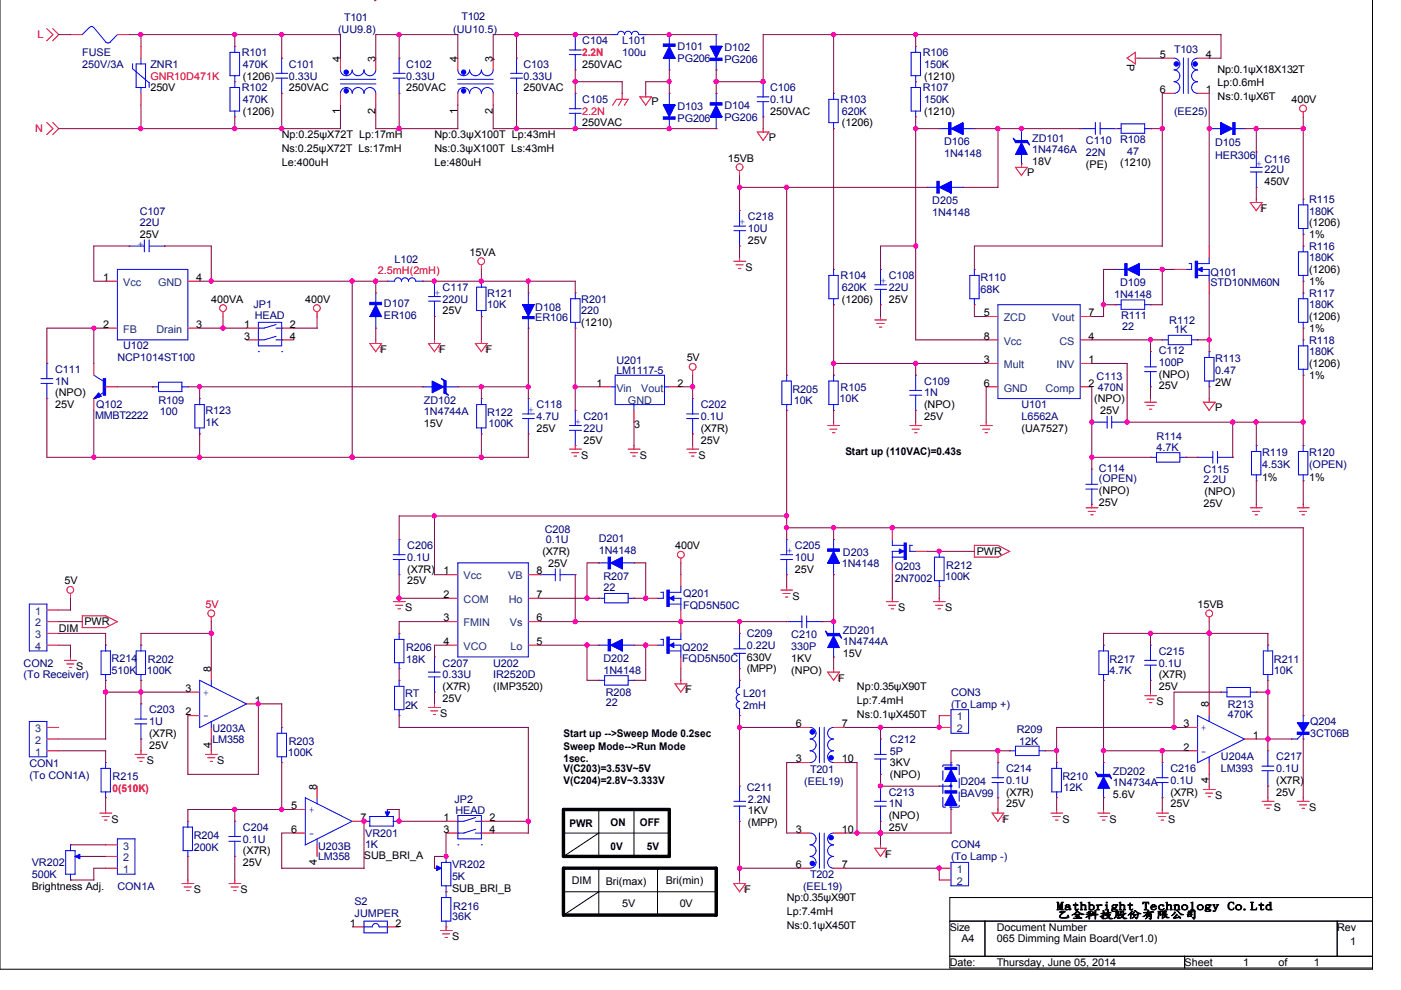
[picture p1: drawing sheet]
<svg xmlns="http://www.w3.org/2000/svg" width="297mm" height="210mm" viewBox="0 0 297 210" stroke-linecap="round" stroke-linejoin="round" font-family="sans-serif">
<defs><g id="words">
<g font-size="2.2" fill="#000080">
<text x="72.9" y="4.4">T101</text>
<text x="97.8" y="4.2">T102</text>
<text x="17.4" y="11.9">FUSE</text>
<text x="51.3" y="11.9">R101</text>
<text x="71.7" y="6.9">(UU9.8)</text>
<text x="96.1" y="6.9">(UU10.5)</text>
<text x="123.4" y="9.4">C104</text>
<text x="131.9" y="9.4">L101</text>
<text x="131.9" y="11.9">100u</text>
<text x="143.6" y="10.6">D101</text>
<text x="153.6" y="10.9">D102</text>
<text x="195.7" y="11.9">R106</text>
<text x="248.9" y="11.1">T103</text>
<text x="17.4" y="14.4">250V/3A</text>
<text x="31.9" y="14.4">ZNR1</text>
<text x="51.5" y="14.4">470K</text>
<text x="61.2" y="14.4">C101</text>
<text x="61.2" y="16.9">0.33U</text>
<text x="86.1" y="14.4">C102</text>
<text x="86.1" y="16.9">0.33U</text>
<text x="111" y="14.4">C103</text>
<text x="111" y="16.9">0.33U</text>
<text x="143.6" y="13.1">PG206</text>
<text x="153.6" y="13.3">PG206</text>
<text x="195.9" y="14.4">150K</text>
<text x="51.3" y="19.4">R102</text>
<text x="51.5" y="21.8">470K</text>
<text x="123.4" y="21.8">C105</text>
<text x="143.6" y="23.3">D103</text>
<text x="153.6" y="23.1">D104</text>
<text x="163.3" y="19.4">C106</text>
<text x="163.3" y="21.8">0.1U</text>
<text x="178.2" y="21.8">R103</text>
<text x="195.7" y="19.4">R107</text>
<text x="195.9" y="21.8">150K</text>
<text x="143.6" y="25.8">PG206</text>
<text x="153.6" y="25.6">PG206</text>
<text x="178.5" y="24.3">620K</text>
<text x="248.9" y="24.3">(EE25)</text>
<text x="200.2" y="30.8">D106</text>
<text x="200.2" y="33.3">1N4148</text>
<text x="218.8" y="30">ZD101</text>
<text x="218.8" y="32.5">1N4746A</text>
<text x="230.3" y="30.5">C110</text>
<text x="230.3" y="33">22N</text>
<text x="237.5" y="30.3">R108</text>
<text x="239" y="32.8">47</text>
<text x="257.6" y="31">D105</text>
<text x="257.6" y="33.8">HER306</text>
<text x="268.1" y="34.5">C116</text>
<text x="268.1" y="36.8">22U</text>
<text x="29.6" y="45.5">C107</text>
<text x="29.6" y="48">22U</text>
<text x="158.6" y="46.7">C218</text>
<text x="197.7" y="43.2">D205</text>
<text x="197.7" y="45.7">1N4148</text>
<text x="277.5" y="43">R115</text>
<text x="277.5" y="45.5">180K</text>
<text x="158.6" y="49.2">10U</text>
<text x="277.5" y="52.9">R116</text>
<text x="83.7" y="55.7">L102</text>
<text x="178.2" y="59.2">R104</text>
<text x="188.4" y="59.2">C108</text>
<text x="207.9" y="59.7">R110</text>
<text x="256.6" y="58.4">Q101</text>
<text x="277.5" y="55.4">180K</text>
<text x="53.8" y="65.4">JP1</text>
<text x="81.4" y="65.2">D107</text>
<text x="93.9" y="61.7">C117</text>
<text x="93.9" y="64.1">220U</text>
<text x="103.3" y="62.9">R121</text>
<text x="103.3" y="65.4">10K</text>
<text x="113.5" y="65.9">D108</text>
<text x="123.2" y="64.1">R201</text>
<text x="178.5" y="61.7">620K</text>
<text x="188.4" y="61.7">22U</text>
<text x="207.9" y="62.2">68K</text>
<text x="236.2" y="63.1">1N4148</text>
<text x="237.5" y="60.7">D109</text>
<text x="256.6" y="60.7">STD10NM60N</text>
<text x="277.5" y="62.9">R117</text>
<text x="277.5" y="65.4">180K</text>
<text x="54" y="67.6">HEAD</text>
<text x="81.4" y="67.6">ER106</text>
<text x="113.5" y="68.1">ER106</text>
<text x="123.2" y="66.6">220</text>
<text x="237.7" y="67.6">R111</text>
<text x="238" y="69.9">22</text>
<text x="247.9" y="68.6">R112</text>
<text x="248.9" y="70.6">1K</text>
<text x="24.9" y="76.6">NCP1014ST100</text>
<text x="26.1" y="74.1">U102</text>
<text x="130.7" y="77.1">U201</text>
<text x="245.7" y="75.1">C112</text>
<text x="245.7" y="77.6">100P</text>
<text x="257.6" y="76.8">R113</text>
<text x="277.5" y="72.9">R118</text>
<text x="277.5" y="75.4">180K</text>
<text x="11.7" y="79.1">C111</text>
<text x="11.7" y="81.6">1N</text>
<text x="130.7" y="79.3">LM1117-5</text>
<text x="168" y="83.3">R205</text>
<text x="178.2" y="82.8">R105</text>
<text x="195.9" y="81.6">C109</text>
<text x="232.5" y="80.6">C113</text>
<text x="232.7" y="82.8">470N</text>
<text x="257.6" y="79.3">0.47</text>
<text x="20.2" y="88.8">MMBT2222</text>
<text x="20.4" y="86.5">Q102</text>
<text x="33.6" y="85.6">R109</text>
<text x="33.9" y="88">100</text>
<text x="43.6" y="87.8">R123</text>
<text x="89.9" y="85.6">ZD102</text>
<text x="89.9" y="88">1N4744A</text>
<text x="103.3" y="88.3">R122</text>
<text x="113.7" y="86.5">C118</text>
<text x="113.7" y="89">4.7U</text>
<text x="123.7" y="89">C201</text>
<text x="148.6" y="86.5">C202</text>
<text x="148.6" y="89">0.1U</text>
<text x="168.3" y="85.6">10K</text>
<text x="178" y="85.3">10K</text>
<text x="195.9" y="84">1N</text>
<text x="216.6" y="86.5">U101</text>
<text x="216.6" y="89">L6562A</text>
<text x="43.6" y="90.3">1K</text>
<text x="103.5" y="90.5">100K</text>
<text x="123.7" y="91.5">22U</text>
<text x="245.2" y="93.3">R114</text>
<text x="245.2" y="95.5">4.7K</text>
<text x="233" y="100">C114</text>
<text x="255.1" y="100.3">C115</text>
<text x="267.6" y="96.7">R119</text>
<text x="267.6" y="99.2">4.53K</text>
<text x="277.5" y="96.7">R120</text>
<text x="277.5" y="99.2">(OPEN)</text>
<text x="233" y="102.2">(OPEN)</text>
<text x="255.1" y="102.5">2.2U</text>
<text x="115.5" y="112.9">C208</text>
<text x="86.4" y="116.4">C206</text>
<text x="86.4" y="118.9">0.1U</text>
<text x="115.7" y="115.2">0.1U</text>
<text x="127" y="114.9">D201</text>
<text x="127" y="117.4">1N4148</text>
<text x="168.5" y="116.4">C205</text>
<text x="168.5" y="118.9">10U</text>
<text x="178.7" y="117.9">D203</text>
<text x="127.9" y="122.9">R207</text>
<text x="127.9" y="125.4">22</text>
<text x="178.5" y="120.2">1N4148</text>
<text x="189.7" y="120.9">Q203</text>
<text x="189.7" y="123.4">2N7002</text>
<text x="200.4" y="122.9">100K</text>
<text x="200.6" y="120.7">R212</text>
<text x="144.9" y="126.6">Q201</text>
<text x="144.9" y="129.1">FQD5N50C</text>
<text x="158.3" y="135.1">C209</text>
<text x="158.3" y="137.6">0.22U</text>
<text x="167.8" y="135.4">C210</text>
<text x="167.8" y="137.8">330P</text>
<text x="178.7" y="134.3">ZD201</text>
<text x="178.7" y="136.8">1N4744A</text>
<text x="5" y="141.3">CON2</text>
<text x="5" y="143.8">(To Receiver)</text>
<text x="23.7" y="140.3">R214</text>
<text x="23.7" y="142.8">510K</text>
<text x="31.1" y="142.8">100K</text>
<text x="31.4" y="140.6">R202</text>
<text x="86.1" y="138.1">R206</text>
<text x="86.1" y="140.6">18K</text>
<text x="93.9" y="141.3">C207</text>
<text x="93.9" y="143.8">0.33U</text>
<text x="104.6" y="141.3">U202</text>
<text x="104.6" y="143.8">IR2520D</text>
<text x="127.9" y="140.3">D202</text>
<text x="127.9" y="142.8">1N4148</text>
<text x="144.6" y="138.1">Q202</text>
<text x="144.6" y="140.3">FQD5N50C</text>
<text x="235.2" y="140.6">R217</text>
<text x="235.2" y="142.8">4.7K</text>
<text x="245.7" y="138.8">C215</text>
<text x="245.7" y="141.3">0.1U</text>
<text x="270.1" y="140.6">R211</text>
<text x="270.1" y="142.8">10K</text>
<text x="85.9" y="147.8">RT</text>
<text x="128.4" y="147.5">R208</text>
<text x="128.4" y="149.8">22</text>
<text x="157.6" y="147.8">L201</text>
<text x="201.6" y="147.5">CON3</text>
<text x="31.6" y="151.3">C203</text>
<text x="31.6" y="153.8">1U</text>
<text x="45" y="155.3">U203A</text>
<text x="85.9" y="150.3">2K</text>
<text x="157.6" y="150.3">2mH</text>
<text x="201.6" y="150">(To Lamp +)</text>
<text x="215.6" y="155.5">R209</text>
<text x="260.3" y="150">R213</text>
<text x="260.3" y="152.3">470K</text>
<text x="277.8" y="153.8">Q204</text>
<text x="45" y="157.5">LM358</text>
<text x="61" y="160.2">100K</text>
<text x="61.2" y="158">R203</text>
<text x="188.7" y="157.5">C212</text>
<text x="188.7" y="160">5P</text>
<text x="216.1" y="158">12K</text>
<text x="258.9" y="161.2">U204A</text>
<text x="270.6" y="161.2">C217</text>
<text x="277.8" y="156.3">3CT06B</text>
<text x="6.2" y="162.7">CON1</text>
<text x="6.2" y="165.2">(To CON1A)</text>
<text x="23.9" y="165.5">R215</text>
<text x="158.3" y="167.7">C211</text>
<text x="170.5" y="166.5">(EEL19)</text>
<text x="171.7" y="164">T201</text>
<text x="203.6" y="166.5">D204</text>
<text x="213.3" y="163.7">C214</text>
<text x="213.3" y="166.2">0.1U</text>
<text x="225.3" y="165.5">R210</text>
<text x="225.5" y="167.7">12K</text>
<text x="236" y="164.2">ZD202</text>
<text x="236" y="166.7">1N4734A</text>
<text x="248.2" y="163.7">C216</text>
<text x="248.2" y="166.2">0.1U</text>
<text x="258.9" y="163.7">LM393</text>
<text x="270.6" y="163.7">0.1U</text>
<text x="96.4" y="170.2">JP2</text>
<text x="96.6" y="172.7">HEAD</text>
<text x="158.6" y="170.2">2.2N</text>
<text x="188.4" y="168.7">C213</text>
<text x="188.4" y="171.2">1N</text>
<text x="203.6" y="168.9">BAV99</text>
<text x="41.1" y="177.9">R204</text>
<text x="51.5" y="176.2">C204</text>
<text x="51.5" y="178.7">0.1U</text>
<text x="77.4" y="177.4">VR201</text>
<text x="77.4" y="179.9">1K</text>
<text x="201.6" y="179.9">CON4</text>
<text x="6.7" y="183.6">VR202</text>
<text x="41.1" y="180.4">200K</text>
<text x="67.4" y="180.1">U203B</text>
<text x="67.4" y="182.4">LM358</text>
<text x="95.8" y="184.1">VR202</text>
<text x="201.6" y="182.4">(To Lamp -)</text>
<text x="6.7" y="186.1">500K</text>
<text x="24.9" y="188.6">CON1A</text>
<text x="75.2" y="191.8">S2</text>
<text x="95.8" y="186.6">5K</text>
<text x="170.3" y="188.6">(EEL19)</text>
<text x="171.7" y="186.1">T202</text>
<text x="75.2" y="194.3">JUMPER</text>
<text x="95.8" y="195.1">36K</text>
<text x="96.1" y="192.8">R216</text>
</g>
<g font-size="2.2" fill="#f00">
<text x="8" y="8.1">L</text>
<text x="123.4" y="11.9">2.2N</text>
<text x="31.9" y="16.9">GNR10D471K</text>
<text x="7.5" y="28">N</text>
<text x="123.4" y="24.3">2.2N</text>
<text x="80.1" y="58.2">2.5mH(2mH)</text>
<text x="43.6" y="128.9">5V</text>
<text x="23.9" y="168">0(510K)</text>
</g>
<g font-size="2.2">
<text x="51.5" y="16.9">(1206)</text>
<text x="72.1" y="13.1" transform="rotate(-90 72.1 13.1)">4</text>
<text x="79.6" y="13.1" transform="rotate(-90 79.6 13.1)">3</text>
<text x="97" y="13.1" transform="rotate(-90 97 13.1)">4</text>
<text x="104.5" y="13.1" transform="rotate(-90 104.5 13.1)">3</text>
<text x="123.4" y="14.4">250VAC</text>
<text x="195.9" y="16.9">(1210)</text>
<text x="238.9" y="13.6" transform="rotate(90 238.9 13.6)">P</text>
<text x="245.9" y="12.3">5</text>
<text x="255.7" y="12.3">4</text>
<text x="258.1" y="15.4">Np:0.1ψX18X132T</text>
<text x="31.9" y="19.4">250V</text>
<text x="61.2" y="19.4">250VAC</text>
<text x="86.1" y="19.4">250VAC</text>
<text x="111" y="19.4">250VAC</text>
<text x="138.1" y="22.3">P</text>
<text x="245.9" y="19.7">6</text>
<text x="255.7" y="19.7">1</text>
<text x="258.1" y="18.3">Lp:0.6mH</text>
<text x="258.1" y="21.2">Ns:0.1ψX6T</text>
<text x="273.8" y="21.8">400V</text>
<text x="51.5" y="24.3">(1206)</text>
<text x="59.7" y="29.3">Np:0.25ψX72T Lp:17mH</text>
<text x="72.1" y="24.1" transform="rotate(-90 72.1 24.1)">1</text>
<text x="79.6" y="24.1" transform="rotate(-90 79.6 24.1)">2</text>
<text x="92.1" y="29.3">Np:0.3ψX100T Lp:43mH</text>
<text x="97" y="24.1" transform="rotate(-90 97 24.1)">1</text>
<text x="104.5" y="24.1" transform="rotate(-90 104.5 24.1)">2</text>
<text x="123.4" y="26.8">250VAC</text>
<text x="163" y="29.8">P</text>
<text x="163.3" y="24.3">250VAC</text>
<text x="178.5" y="26.8">(1206)</text>
<text x="195.9" y="24.3">(1210)</text>
<text x="59.7" y="32.3">Ns:0.25ψX72T Ls:17mH</text>
<text x="59.7" y="35.2">Le:400uH</text>
<text x="92.1" y="32.3">Ns:0.3ψX100T Ls:43mH</text>
<text x="92.1" y="35.2">Le:480uH</text>
<text x="154.3" y="34.3">15VB</text>
<text x="218.8" y="35">18V</text>
<text x="230.3" y="35.5">(PE)</text>
<text x="237.5" y="35.3">(1210)</text>
<text x="217.8" y="37.3">P</text>
<text x="268.1" y="39.3">450V</text>
<text x="277.5" y="48">(1206)</text>
<text x="29.6" y="50.5">25V</text>
<text x="158.6" y="51.7">25V</text>
<text x="277.5" y="50.5">1%</text>
<text x="21.9" y="59.6">1</text>
<text x="41.6" y="59.6">4</text>
<text x="99.6" y="54.2">15VA</text>
<text x="158.1" y="57.4">S</text>
<text x="277.5" y="57.9">(1206)</text>
<text x="44.8" y="64.1">400VA</text>
<text x="64.7" y="64.1">400V</text>
<text x="178.5" y="64.1">(1206)</text>
<text x="188.4" y="64.1">25V</text>
<text x="277.5" y="60.4">1%</text>
<text x="21.9" y="69.5">2</text>
<text x="41.6" y="69.5">3</text>
<text x="51.8" y="69.5">1</text>
<text x="61.5" y="69.5">2</text>
<text x="93.9" y="66.6">25V</text>
<text x="123.2" y="69.1">(1210)</text>
<text x="208.6" y="67.1">5</text>
<text x="230.8" y="67.1">7</text>
<text x="277.5" y="67.9">(1206)</text>
<text x="277.5" y="70.4">1%</text>
<text x="51.8" y="72">3</text>
<text x="61.5" y="72">4</text>
<text x="145.6" y="76.6">5V</text>
<text x="208.6" y="77">3</text>
<text x="208.6" y="72">8</text>
<text x="230.8" y="77">1</text>
<text x="230.8" y="72">4</text>
<text x="277.5" y="77.8">(1206)</text>
<text x="126.4" y="82">1</text>
<text x="143.6" y="82">2</text>
<text x="208.6" y="82">6</text>
<text x="230.8" y="82">2</text>
<text x="245.7" y="80.1">(NPO)</text>
<text x="245.7" y="82.6">25V</text>
<text x="257.6" y="81.8">2W</text>
<text x="277.5" y="80.3">1%</text>
<text x="11.7" y="84">(NPO)</text>
<text x="11.7" y="86.5">25V</text>
<text x="195.9" y="86.5">(NPO)</text>
<text x="195.9" y="89">25V</text>
<text x="232" y="85.3">(NPO)</text>
<text x="233.3" y="87.8">25V</text>
<text x="257.6" y="87.1">P</text>
<text x="89.9" y="90.5">15V</text>
<text x="113.7" y="91.5">25V</text>
<text x="123.7" y="94">25V</text>
<text x="134.5" y="90.8">3</text>
<text x="148.6" y="91.5">(X7R)</text>
<text x="148.6" y="94">25V</text>
<text x="216.6" y="91.5">(UA7527)</text>
<text x="123.2" y="97.3">S</text>
<text x="135.7" y="97.3">S</text>
<text x="148.1" y="97.3">S</text>
<text x="179.2" y="96.5">Start up (110VAC)=0.43s</text>
<text x="267.6" y="102">1%</text>
<text x="277.5" y="102">1%</text>
<text x="233" y="104.7">(NPO)</text>
<text x="233" y="107.2">25V</text>
<text x="255.1" y="107.5">25V</text>
<text x="255.4" y="105">(NPO)</text>
<text x="115" y="117.7">(X7R)</text>
<text x="143.1" y="116.4">400V</text>
<text x="207.1" y="117.7">PWR</text>
<text x="13.7" y="123.9">5V</text>
<text x="86.4" y="121.4">(X7R)</text>
<text x="86.4" y="123.9">25V</text>
<text x="94.1" y="121.8">1</text>
<text x="113.7" y="121.8">8</text>
<text x="116.2" y="120.2">25V</text>
<text x="168.5" y="121.4">25V</text>
<text x="85.9" y="129.6">S</text>
<text x="94.1" y="126.8">2</text>
<text x="94.1" y="131.8">3</text>
<text x="113.7" y="131.8">6</text>
<text x="113.7" y="126.8">7</text>
<text x="168" y="127.1">S</text>
<text x="190.4" y="129.6">S</text>
<text x="200.4" y="129.6">S</text>
<text x="253.9" y="128.9">15VB</text>
<text x="12.4" y="134.1">DIM</text>
<text x="17.9" y="132.6">PWR</text>
<text x="94.1" y="136.8">4</text>
<text x="113.7" y="136.8">5</text>
<text x="16.2" y="142">S</text>
<text x="44.7" y="142.5" transform="rotate(-90 44.7 142.5)">8</text>
<text x="158.3" y="140.1">630V</text>
<text x="158.3" y="142.6">(MPP)</text>
<text x="167.8" y="140.3">1KV</text>
<text x="167.8" y="142.8">(NPO)</text>
<text x="178.7" y="139.3">15V</text>
<text x="245.7" y="143.8">(X7R)</text>
<text x="39.3" y="146.7">3</text>
<text x="54" y="149.2">1</text>
<text x="93.9" y="146.3">(X7R)</text>
<text x="93.9" y="148.8">25V</text>
<text x="104.6" y="146.3">(IMP3520)</text>
<text x="181.7" y="146.3">Np:0.35ψX90T</text>
<text x="181.7" y="149.2">Lp:7.4mH</text>
<text x="245.2" y="149.5">S</text>
<text x="245.7" y="146.3">25V</text>
<text x="39.3" y="151.7">2</text>
<text x="93.3" y="152">S</text>
<text x="168.7" y="154.2">6</text>
<text x="178.5" y="154.2">7</text>
<text x="181.7" y="152.2">Ns:0.1ψX450T</text>
<text x="250.9" y="154.2">3</text>
<text x="256.3" y="150" transform="rotate(-90 256.3 150)">8</text>
<text x="31.1" y="162">S</text>
<text x="31.6" y="156.3">(X7R)</text>
<text x="31.6" y="158.7">25V</text>
<text x="44.7" y="158.6" transform="rotate(-90 44.7 158.6)">4</text>
<text x="46.1" y="162">S</text>
<text x="119.5" y="156.3">Start up --&gt;Sweep Mode 0.2sec</text>
<text x="119.5" y="159">Sweep Mode--&gt;Run Mode</text>
<text x="119.5" y="161.6">1sec.</text>
<text x="168.7" y="161.6">3</text>
<text x="178.5" y="161.6">10</text>
<text x="250.9" y="159.1">2</text>
<text x="265.6" y="156.6">1</text>
<text x="67.2" y="167.4" transform="rotate(-90 67.2 167.4)">8</text>
<text x="119.5" y="163.8">V(C203)=3.53V~5V</text>
<text x="119.5" y="166.1">V(C204)=2.8V~3.333V</text>
<text x="188.7" y="162.5">3KV</text>
<text x="188.7" y="164.9">(NPO)</text>
<text x="256.3" y="166" transform="rotate(-90 256.3 166)">4</text>
<text x="270.6" y="166.2">(X7R)</text>
<text x="61.7" y="171.6">5</text>
<text x="158.6" y="172.7">1KV</text>
<text x="188.4" y="173.7">(NPO)</text>
<text x="213.3" y="168.7">(X7R)</text>
<text x="213.3" y="171.2">25V</text>
<text x="236" y="169.2">5.6V</text>
<text x="248.2" y="168.7">(X7R)</text>
<text x="248.2" y="171.2">25V</text>
<text x="257.6" y="169.4">S</text>
<text x="270.1" y="171.9">S</text>
<text x="270.6" y="168.7">25V</text>
<text x="277.5" y="171.9">S</text>
<text x="23.7" y="174.4">S</text>
<text x="61.7" y="176.6">6</text>
<text x="76.4" y="174.1">7</text>
<text x="94.1" y="174.1">1</text>
<text x="94.1" y="176.6">3</text>
<text x="103.8" y="174.1">2</text>
<text x="103.8" y="176.6">4</text>
<text x="120.7" y="175.4">PWR</text>
<text x="129.5" y="175.2">ON</text>
<text x="135.7" y="175.2">OFF</text>
<text x="158.6" y="175.1">(MPP)</text>
<text x="168.7" y="176.6">3</text>
<text x="178.5" y="176.6">10</text>
<text x="188.4" y="176.2">25V</text>
<text x="225.3" y="174.4">S</text>
<text x="235.2" y="174.4">S</text>
<text x="247.7" y="174.4">S</text>
<text x="51.5" y="181.2">(X7R)</text>
<text x="51.5" y="183.6">25V</text>
<text x="67.2" y="183.5" transform="rotate(-90 67.2 183.5)">4</text>
<text x="77.2" y="182.1">SUB_BRI_A</text>
<text x="129.5" y="180.2">0V</text>
<text x="137.2" y="180.2">5V</text>
<text x="168.7" y="184">6</text>
<text x="178.5" y="184">7</text>
<text x="6.7" y="188.6">Brightness Adj.</text>
<text x="41.1" y="189.4">S</text>
<text x="51" y="189.4">S</text>
<text x="95.8" y="189.1">SUB_BRI_B</text>
<text x="121.2" y="187.4">DIM</text>
<text x="128.4" y="187.6">Bri(max)</text>
<text x="141.1" y="187.4">Bri(min)</text>
<text x="166.8" y="191.1">Np:0.35ψX90T</text>
<text x="74.2" y="196.5">1</text>
<text x="83.9" y="196.5">2</text>
<text x="131.9" y="192.3">5V</text>
<text x="144.1" y="192.3">0V</text>
<text x="166.8" y="194.1">Lp:7.4mH</text>
<text x="166.8" y="197">Ns:0.1ψX450T</text>
<text x="201.4" y="197.3">Size</text>
<text x="211.3" y="197.3">Document Number</text>
<text x="224" y="192.8">Mathbright</text>
<text x="224" y="194.6">乙全科技股</text>
<text x="239.1" y="194.6">份有限</text>
<text x="242.2" y="192.8">Technology</text>
<text x="248.1" y="194.6">公司</text>
<text x="260.3" y="192.8">Co.Ltd</text>
<text x="283.5" y="197.3">Rev</text>
<text x="95.8" y="199.3">S</text>
<text x="203.9" y="199.8">A4</text>
<text x="211.3" y="199.8">065 Dimming Main Board(Ver1.0)</text>
<text x="286.3" y="200.3">1</text>
<text x="201.4" y="204.8">Date:</text>
<text x="211.3" y="204.8">Thursday, June 05, 2014</text>
<text x="251.2" y="204.8">Sheet</text>
<text x="263.6" y="204.8">1</text>
<text x="271.1" y="204.8">of</text>
<text x="278.6" y="204.8">1</text>
</g>
<g font-size="2.2" fill="#00f">
<text x="266.4" y="35.3">+</text>
<text x="156.8" y="47.8">+</text>
<text x="30.5" y="52.4" transform="rotate(-90 30.5 52.4)">+</text>
<text x="92.1" y="62.7">+</text>
<text x="186.7" y="60.2">+</text>
<text x="112" y="87.6">+</text>
<text x="122" y="90.1">+</text>
<text x="166.8" y="117.4">+</text>
<text x="43.1" y="147.6">+</text>
<text x="43.1" y="152.5">-</text>
<text x="254.6" y="155">+</text>
<text x="254.6" y="160">-</text>
<text x="65.4" y="172.5">+</text>
<text x="65.4" y="177.4">-</text>
</g>
<g font-size="2.2" fill="#004080">
<text x="26.1" y="60.6">Vcc</text>
<text x="33.5" y="60.6">GND</text>
<text x="26.1" y="70.6">FB</text>
<text x="33.1" y="70.6">Drain</text>
<text x="212.8" y="68.1">ZCD</text>
<text x="223.1" y="68.1">Vout</text>
<text x="212.8" y="73.1">Vcc</text>
<text x="224.6" y="73.1">CS</text>
<text x="130.7" y="83">Vin</text>
<text x="136" y="83">Vout</text>
<text x="212.8" y="78.1">Mult</text>
<text x="212.8" y="83">GND</text>
<text x="221.7" y="83">Comp</text>
<text x="224" y="78.1">INV</text>
<text x="133.1" y="85.7">GND</text>
<text x="98.3" y="122.9">Vcc</text>
<text x="107.7" y="122.9">VB</text>
<text x="7.5" y="130.4">1</text>
<text x="98.3" y="127.9">COM</text>
<text x="107.9" y="127.9">Ho</text>
<text x="7.5" y="132.8">2</text>
<text x="7.5" y="135.3">3</text>
<text x="7.5" y="137.8">4</text>
<text x="98.3" y="132.8">FMIN</text>
<text x="98.3" y="137.8">VCO</text>
<text x="108.1" y="132.8">Vs</text>
<text x="108.2" y="137.8">Lo</text>
<text x="7.5" y="155.3">3</text>
<text x="202.9" y="152.8">1</text>
<text x="202.9" y="155.3">2</text>
<text x="7.5" y="160.2">1</text>
<text x="7.5" y="157.7">2</text>
<text x="26.1" y="185.1">1</text>
<text x="26.1" y="182.6">2</text>
<text x="26.1" y="180.1">3</text>
<text x="202.9" y="185.1">1</text>
<text x="202.9" y="187.6">2</text>
</g>
<g font-size="1.7" fill="#f00">
<text x="267.1" y="44.8">F</text>
<text x="80.4" y="74.7">F</text>
<text x="92.8" y="74.7">F</text>
<text x="102.8" y="74.7">F</text>
<text x="145.1" y="146.9">F</text>
<text x="177.5" y="144.4">F</text>
<text x="212.3" y="174.3">F</text>
<text x="187.5" y="181.8">F</text>
<text x="157.6" y="189.2">F</text>
</g>
</g></defs>
<g fill="none" stroke="#000" stroke-width=".21">
<path d="M0 -.1v205.6h291v-205.6M119.5 176.6h22.4M127 171.6v10M127 176.6l-7.6 5M134.4 171.6v10M119.5 189.1h32.4M127 184.1v10M127 189.1l-7.6 5M139.4 184.1v10M201.4 195.3h89.6M208.8 195.3v7.4M283.5 195.3v7.4"/>
<path d="M291 190.3h-89.6v14.9h89.6M201.4 202.7h89.6M251.2 202.7v2.5"/>
</g>
<path d="M119.5 171.6h22.4v10h-22.4zM119.5 184.1h32.3v9.9h-32.3z" fill="none" stroke="#000" stroke-width=".72"/>
<g fill="none" stroke="#f00" stroke-width=".21">
<path d="M9.9 6.1l1.3 1.2-1.3 1.4M11.2 6.1l1.2 1.2-1.2 1.4M14.9 7.3h2.5M24.9 7.3h2.5M29.9 9.8v2.5M29.9 19.8v2.5M49.8 17.3h.1M49.8 9.8h.1M59.7 12.3h.1M59.7 19.8h.1M72.2 12.3v2.5M72.2 19.8v2.5"/>
<path d="M79.7 12.3v2.5M79.7 19.8v2.5M84.6 12.3h.1M84.6 19.8h.1M97.1 12.3v2.5M97.1 19.8v2.5M104.6 12.3v2.5M104.6 19.8v2.5M109.5 12.3h.1M109.5 19.8h.1M122 7.3h.1M122 14.8h.1"/>
<path d="M122 19.8h.1M129.5 7.3h.1M131.9 19.7v1.4l-.8 1.2M136.9 7.3h.1M136.9 19.8v.8M141.9 19.8h.1M141.9 14.8h.1M141.9 7.3h.1M151.8 7.3h.1M151.8 14.8h.1M151.8 19.8h.1M161.8 17.3h.1"/>
<path d="M176.7 19.8h.1M194.1 17.3h.1M194.1 9.8h.1M238.9 12.3l1.8 1.3M240.7 12.3h.8M240.7 11.1v2.5M240.7 11.1l-1.7 1.2M246.4 12.3h2.5M246.4 19.8h2.5M253.9 12.3h2.5M253.9 19.8h2.5M9.9 26l1.3 1.3-1.3 1.2"/>
<path d="M11.2 26l1.2 1.3-1.2 1.2M49.8 24.8h.1M122 27.3h.1M129.9 22.3l.8-1.2h2.5l-.8 1.2M135.6 20.5l1.3 1.8M135.7 20.5h2.5M138.1 20.5l-1.2 1.8M141.9 27.3h.1M151.8 27.3h.1M156.8 36.2v1.1M160.5 28l1.3 1.8M160.6 28h2.5l-1.3 1.8"/>
<path d="M161.8 24.8h.1M161.8 27.3v.7M176.7 27.3h.1M194.1 24.8h.1M196.6 39.7h.1M199.1 27.3h.1M204.1 39.7h.1M206.6 27.3h.1M215.3 35.4l1.3 1.8M215.3 35.5h2.5M216.6 34.7h.1M216.6 27.3h.1"/>
<path d="M216.6 34.7v.8M217.8 35.5l-1.3 1.8M229 27.3h.1M236.5 27.3h.1M243.9 27.3h.1M256.4 27.3h.1M263.9 27.3h.1M266.4 32.2h.1M266.4 39.7h.1M276.3 23.8v1M22.4 59.6h2.5M27.4 52.2h.1"/>
<path d="M34.8 52.2h.1M39.8 59.6h2.5M82.1 59.6h.1M89.6 59.6h.1M92.1 59.6h.1M102.1 59.6h.1M102.1 56.1v1.1M155.6 55.4h2.5M156 56.1h1.6M156.6 56.9h.5M156.8 44.7h.1M156.8 52.2h.1"/>
<path d="M156.8 54.7v.7M176.7 57.1h.1M186.7 57.1h.1M206.6 57.1h.1M236.5 57.1h.1M243.9 57.1h.1M248.9 57.1h2.5M256.4 52.2v2.5M256.4 59.6v2.5M265 42.9l1.4 1.8M265.1 42.9h2.5M266.4 42.2v.7"/>
<path d="M267.6 42.9l-1.3 1.8M276.3 49.7h.1M276.3 42.2h.1M276.3 59.6h.1M276.3 52.2h.1M9.9 77.1h.1M19.9 77.1v2.5M22.4 69.6h2.5M39.8 69.6h2.5M47.3 66.1v1.1M52.3 72.1h2.5M52.3 69.6h2.5"/>
<path d="M59.7 72.1h2.5M59.7 69.6h2.5M67.2 66.1v1.1M78.4 72.8l1.3 1.8M78.4 72.8h2.5M79.7 69.6h.1M79.7 62.1h.1M79.7 72v.8M80.9 72.8l-1.3 1.8M90.8 72.8l1.3 1.8M90.8 72.8h2.6M92.1 67.1h.1"/>
<path d="M92.1 72v.8M93.3 72.8l-1.2 1.8M100.8 72.8l1.3 1.8M100.8 72.8h2.5M102.1 67.1h.1M102.1 72v.8M103.3 72.8l-1.3 1.8M112 62.1h.1M112 69.6h.1M122 62.1h.1M122 69.6h.1M146.9 78.5v1.1"/>
<path d="M166.8 79.6h.1M176.7 79.6h.1M176.7 64.6h.1M185.5 67.8h2.5M185.9 68.6h1.6M186.4 69.4h.6M186.7 64.6h.1M186.7 67.1v.8M194.1 79.6h.1M206.6 64.6h.1M209.1 77.1h2.5M209.1 72.1h2.5"/>
<path d="M209.1 67.1h2.5M229 77.1h2.5M229 72.1h2.5M229 67.1h2.5M236.5 64.6h.1M243.9 64.6h.1M243.9 74.6h.1M246.4 72.1h.1M253.9 72.1h.1M256.4 74.6h.1M276.3 79.6h.1M276.3 72.1h.1"/>
<path d="M276.3 69.6h.1M276.3 62.1h.1M9.9 84.5h.1M19.9 84.5v2.5M22.4 82h2.5M32.3 82h.1M39.8 82h.1M42.3 84.5h.1M42.3 92h.1M89.6 82h.1M97.1 82h.1M102.1 92h.1"/>
<path d="M102.1 84.5h.1M112 84.5h.1M112 92h.1M120.7 95.2h2.6M121.2 96h1.5M121.7 96.7h.6M122 87h.1M122 94.5h.1M122 94.5v.8M127 82h2.5M133.2 95.2h2.5M133.6 96h1.6"/>
<path d="M134.2 96.7h.5M134.4 87v2.5M134.4 94.5v.8M141.9 82h2.5M145.6 95.2h2.6M146.1 96h1.5M146.6 96.7h.6M146.9 84.5h.1M146.9 92h.1M146.9 94.5v.8M166.8 87h.1M175.5 90.2h2.5"/>
<path d="M175.9 91h1.6M176.5 91.8h.5M176.7 87h.1M176.7 89.5v.8M192.9 90.2h2.6M193.4 91h1.5M193.9 91.8h.5M194.1 87h.1M194.1 89.5v.8M207.9 90.2h2.5M208.3 91h1.5M208.8 91.8h.6"/>
<path d="M209.1 89.5v.8M209.1 82h2.5M229 82h2.5M231.5 99.5h.1M231.5 89.5h.1M239 89.5h.1M242.7 85.3h2.5M243.2 86h1.5M243.7 86.8h.5M243.9 82h.1M243.9 97h.1M243.9 84.5v.8"/>
<path d="M251.4 97h.1M253.9 97h.1M255.1 85.2l1.3 1.8M255.1 85.3h2.6M256.4 82h.1M256.4 84.5v.8M257.6 85.3l-1.3 1.8M261.4 97h.1M266.4 94.5h.1M276.3 94.5h.1M84.6 114.4h.1M127 119.4h.1"/>
<path d="M134.4 119.4h.1M144.4 118.4v1M166.8 114.4h.1M176.7 114.4h.1M189.2 111.9v2.5M189.2 119.4v2.4M194.1 116.9h2.5M199.1 116.9h.1M206.5 118.1h5.1M211.6 115.6l2.5 1.3M211.6 115.6h-5v2.5M214.1 116.9l-2.6 1.3"/>
<path d="M230.3 107.7h2.5M230.7 108.4h1.5M231.3 109.1h.5M231.5 106.9h.1M231.5 106.9v.8M265.1 107.7h2.5M265.6 108.4h1.5M266.1 109.1h.5M266.4 102h.1M266.4 106.9v.8M275 107.7h2.6M275.5 108.4h1.5"/>
<path d="M276.1 109.1h.5M276.3 102h.1M276.3 106.9v.8M9.9 131.8h2.5M9.9 136.8h2.5M9.9 129.3h2.5M9.9 134.3h2.5M14.9 125.8v1.1M14.9 139.3v.8M17.4 133.1h5M22.4 136.8h.1M22.4 130.6l2.5 1.2-2.5 1.3"/>
<path d="M22.4 130.6h-5v2.5M29.9 136.8h.1M44.8 130.8v1M83.4 127.6h2.5M83.9 128.3h1.5M84.4 129.1h.5M84.6 134.3h.1M84.6 121.8h.1M84.6 126.8v.8M92.1 139.3h.1M94.6 121.8h2.5M94.6 126.8h2.5"/>
<path d="M94.6 131.8h2.5M94.6 136.8h2.5M112 121.8h2.5M112 126.8h2.5M112 131.8h2.5M112 136.8h2.5M114.5 121.8h.1M122 121.8h.1M127 136.8h.1M127 126.8h.1M134.4 136.8h.1M134.4 126.8h.1"/>
<path d="M136.9 126.8h2.5M136.9 136.8h2.5M144.4 121.8v2.5M144.4 129.3v5M144.4 139.3v2.5M156.8 134.3h.1M165.5 125.1h2.6M166 125.8h1.5M166.5 126.6h.5M166.8 131.8h.1M166.8 121.8h.1M166.8 124.3v.9"/>
<path d="M174.2 131.8h.1M176.7 139.3h.1M176.7 131.8h.1M176.7 121.8h.1M187.9 127.6h2.6M188.4 128.3h1.5M188.9 129.1h.6M189.2 126.8v.8M197.9 127.6h2.5M198.3 128.3h1.6M198.9 129.1h.5M199.1 124.3h.1"/>
<path d="M199.1 126.8v.8M234 136.8h.1M243.9 136.8h.1M256.4 130.8v1M268.8 136.8h.1M9.9 154.2h2.5M9.9 159.2h2.5M9.9 156.7h2.5M13.7 140h2.5M14.1 140.8h1.6M14.7 141.5h.5M22.4 144.2h.1"/>
<path d="M28.6 159.9h2.6M29.9 144.2h.1M29.9 149.2h.1M29.9 156.7h.1M29.9 159.2v.8M39.8 151.7h2.5M39.8 146.7h2.5M43.6 159.9h2.5M44.8 141.8v2.4M44.8 154.2v2.5M44.8 159.2v.8M52.3 149.2h2.5"/>
<path d="M59.7 154.2h.1M84.6 141.8h.1M84.6 151.7h.1M84.6 144.2h.1M90.8 150h2.6M91.3 150.7h1.5M91.9 151.5h.5M92.1 146.7h.1M92.1 149.2v.8M127 144.2h.1M134.4 144.2h.1M143.1 145l1.3 1.7"/>
<path d="M143.1 145h2.6M144.4 144.2v.8M145.6 145l-1.3 1.8M156.8 141.8h.1M156.8 151.7h.1M156.8 144.2h.1M169.2 154.2h2.5M175.4 142.5l1.3 1.7M175.5 142.5h2.5l-1.3 1.8M176.7 141.7v.8M176.7 154.2h2.5M186.7 156.7h.1"/>
<path d="M199.1 151.7h2.5M199.1 154.2h2.5M214.1 159.2h.1M221.5 159.2h.1M234 144.2h.1M242.7 147.5h2.5M243.2 148.2h1.5M243.7 149h.5M243.9 144.2h.1M243.9 146.7v.8M251.4 154.2h2.5M251.4 159.2h2.5"/>
<path d="M256.4 149.2v2.5M258.9 146.7h.1M263.9 156.7h2.5M266.4 146.7h.1M268.8 159.2h.1M268.8 144.2h.1M273.8 156.7h.1M276.3 156.7h.1M276.3 151.7h.1M14.9 179.1h.1M21.2 172.4h2.5M21.6 173.1h1.6"/>
<path d="M22.1 173.9h.6M22.4 169.1h.1M22.4 161.7h.1M22.4 171.6v.8M22.4 179.1h2.5M29.1 160.7h1.5M29.6 161.4h.5M39.8 174.1h.1M44 160.7h1.6M44.6 161.4h.5M49.8 174.1h.1M59.7 161.7h.1"/>
<path d="M62.2 176.6h2.5M62.2 171.6h2.5M67.2 166.7v2.4M67.2 179.1v2.5M74.7 174.1h2.5M77.2 174.1h.1M82.1 171.6h.1M84.6 174.1h.1M94.6 174.1h2.5M94.6 176.6h2.5M102.1 174.1h2.5M102.1 176.6h2.5"/>
<path d="M156.8 174.1h.1M156.8 166.7h.1M169.2 176.6h2.5M169.2 161.7h2.5M176.7 176.6h2.5M176.7 161.7h2.5M185.4 179.8l1.3 1.8M185.5 179.8h2.5M186.7 164.2h.1M186.7 166.7h.1M186.7 174.1h.1M186.7 179.1v.7"/>
<path d="M187.9 179.8l-1.3 1.8M199.1 166.7h.1M201.6 171.6h.1M201.6 161.7h.1M210.3 172.4l1.3 1.7M210.4 172.4h2.5M211.6 161.7h.1M211.6 169.1h.1M211.6 171.6v.8M212.8 172.4l-1.3 1.8M222.8 172.4h2.5M223.2 173.1h1.6"/>
<path d="M223.8 173.9h.5M224 169.1h.1M224 161.7h.1M224 171.6v.8M232.7 172.4h2.6M233.2 173.1h1.5M233.7 173.9h.6M234 169.1h.1M234 161.7h.1M234 171.6v.8M245.2 172.4h2.5M245.7 173.1h1.5"/>
<path d="M246.2 173.9h.5M246.4 161.7h.1M246.4 169.1h.1M246.4 171.6v.8M255.1 167.4h2.6M255.6 168.2h1.5M256.2 168.9h.5M256.4 161.7v2.5M256.4 166.7v.7M267.6 169.9h2.5M268.1 170.7h1.5M268.6 171.4h.5"/>
<path d="M268.8 166.7h.1M268.8 169.1v.8M275 169.9h2.6M275.5 170.7h1.5M276.1 171.4h.5M276.3 169.1v.8M14.9 186.6h.1M17.4 181.6h.1M22.4 184.1h2.5M22.4 181.6h2.5M38.6 187.3h2.5M39 188.1h1.6"/>
<path d="M39.6 188.8h.5M39.8 181.6h.1M39.8 186.6v.8M48.6 187.3h2.5M49 188.1h1.5M49.5 188.8h.6M49.8 181.6h.1M49.8 186.6v.8M74.7 196.5h2.5M82.1 196.5h2.5M92.1 184.1h.1M93.3 197.3h2.6"/>
<path d="M93.8 198h1.5M94.4 198.8h.5M94.6 189.1h.1M94.6 181.6h.1M94.6 196.5h.1M94.6 196.5v.8M155.5 187.3l1.3 1.8M155.6 187.3h2.5M156.8 186.5v.8M158.1 187.3l-1.3 1.8M169.2 184.1h2.5M176.7 184.1h2.5"/>
<path d="M199.1 184.1h2.5M199.1 186.6h2.5"/>
<circle cx="156.8" cy="35.4" r=".72"/>
<circle cx="276.3" cy="23" r=".72"/>
<circle cx="102" cy="55.4" r=".72"/>
<circle cx="47.3" cy="65.3" r=".72"/>
<circle cx="67.2" cy="65.3" r=".72"/>
<circle cx="146.9" cy="77.8" r=".72"/>
<circle cx="144.4" cy="117.6" r=".72"/>
<circle cx="14.9" cy="125.1" r=".72"/>
<circle cx="44.8" cy="130.1" r=".72"/>
<circle cx="256.4" cy="130.1" r=".72"/>
</g>
<g fill="none" stroke="#00f" stroke-width=".21">
<path d="M18.9 5.9l-1.5 1.5M19 5.9a.48 .48 0 0 1 .4-.3 .48 .48 0 0 1 .4 .3M19.9 5.9l2.5 3M22.4 8.9l.5 .2 .5-.2M24.9 7.3l-1.5 1.6M28.1 13.5v1.1l3.6 3M28.8 18.6h2.1M28.9 13.5v5.1M28.9 13.6h2M29.9 12.3v1.3M29.9 18.5v1.3M30.9 13.6v5"/>
<path d="M31.6 17.5v1.1M48.8 11.1h2v5h-2zM48.8 18.6h2v5h-2zM49.8 9.8v1.3M49.8 16v2.6M58.5 15.6h2.5M58.5 16.6h2.5M59.7 12.3v3.3M59.7 16.6v3.2M72.1 16.8h7.6M72.2 19.8a1.25 1.25 0 0 1 1.2-1.2 1.25 1.25 0 0 1 1.3 1.2 1.25 1.25 0 0 1 1.2-1.2 1.25 1.25 0 0 1 1.3 1.2 1.25 1.25 0 0 1 1.2-1.2 1.25 1.25 0 0 1 1.3 1.2M72.2 14.8a1.25 1.25 0 0 0 1.2 1.3 1.25 1.25 0 0 0 1.3-1.3 1.25 1.25 0 0 0 1.2 1.3 1.25 1.25 0 0 0 1.3-1.3 1.25 1.25 0 0 0 1.2 1.3 1.25 1.25 0 0 0 1.3-1.3"/>
<path d="M72.2 17.8h7.5M83.4 15.6h2.5M83.4 16.6h2.5M84.6 12.3v3.3M84.6 16.6v3.2M97 16.8h7.6M97.1 19.8a1.25 1.25 0 0 1 1.2-1.2 1.25 1.25 0 0 1 1.3 1.2 1.25 1.25 0 0 1 1.2-1.2 1.25 1.25 0 0 1 1.3 1.2 1.25 1.25 0 0 1 1.2-1.2 1.25 1.25 0 0 1 1.3 1.2M97.1 14.8a1.25 1.25 0 0 0 1.2 1.3 1.25 1.25 0 0 0 1.3-1.3 1.25 1.25 0 0 0 1.2 1.3 1.25 1.25 0 0 0 1.3-1.3 1.25 1.25 0 0 0 1.2 1.3 1.25 1.25 0 0 0 1.3-1.3M97.1 17.8h7.5M108.2 15.6h2.6M108.2 16.6h2.6M109.5 12.3v3.3"/>
<path d="M109.5 16.6v3.2M120.7 10.6h2.5M120.7 11.6h2.5M122 7.3v3.3M122 11.6v3.3M122 19.8v3.3M129.5 7.3h1.5M130.9 7.3a.74 .74 0 0 1 .8-.7 .74 .74 0 0 1 .7 .7 .74 .74 0 0 1 .8-.7 .74 .74 0 0 1 .7 .7 .76 .76 0 0 1 .8-.7 .76 .76 0 0 1 .7 .7h1.5M141.9 7.3v7.5M141.9 19.8v7.5M151.8 7.3v7.6M151.8 19.7v7.6"/>
<path d="M161.8 17.3v3.3M176.7 19.7v1.4M193.2 11.1h2v5h-2zM193.2 18.6h2v5h-2zM194.1 9.8v1.3M194.1 16v2.6M248.9 12.3a1.25 1.25 0 0 1 1.2 1.3 1.25 1.25 0 0 1-1.2 1.2 1.25 1.25 0 0 1 1.2 1.3 1.25 1.25 0 0 1-1.2 1.2 1.23 1.23 0 0 1 1.2 1.3 1.23 1.23 0 0 1-1.2 1.2M250.9 12.3v7.5M251.9 12.3v7.5M253.9 12.3a1.25 1.25 0 0 0-1.3 1.3 1.25 1.25 0 0 0 1.3 1.2 1.25 1.25 0 0 0-1.3 1.3 1.25 1.25 0 0 0 1.3 1.2 1.23 1.23 0 0 0-1.3 1.3 1.23 1.23 0 0 0 1.3 1.2M49.8 23.5v1.3M120.7 23h2.5"/>
<path d="M120.7 24h2.5M122 24v3.3M160.5 20.5h2.5M160.5 21.6h2.5M161.8 21.6v3.2M175.7 21.1h2v4.9h-2zM176.7 26v1.3M194.1 23.5v1.3M196.6 39.7h7.5M199.1 27.3h7.5M216.6 27.3v7.5M229 27.3h3.2"/>
<path d="M232.2 26v2.5M233.2 27.3h4.5M233.3 26v2.5M237.7 26.3h5v2h-5zM242.7 27.3h1.2M256.4 27.3h7.5M265.1 36.5h2.5M265.1 35.5h2.5M266.4 32.2v3.3M266.4 36.5v3.3M24.9 57.1h14.9v15h-14.9zM27.3 52.2h3.3"/>
<path d="M30.6 50.9v2.5M31.6 50.9v2.5M31.6 52.2h3.3M82.1 59.6h1.6M83.7 59.6a.74 .74 0 0 1 .7-.7 .74 .74 0 0 1 .7 .7 .74 .74 0 0 1 .8-.7 .74 .74 0 0 1 .7 .7 .76 .76 0 0 1 .8-.7 .76 .76 0 0 1 .7 .7h1.6M92.1 59.6v3.3M102.1 59.6v1.3M155.6 48.9h2.5M155.6 47.9h2.5M156.8 44.6v3.3M156.8 48.9v3.3M175.7 58.4h2v4.9h-2z"/>
<path d="M176.7 57.1v1.3M186.7 57.1v3.3M205.6 58.4h2v4.9h-2zM206.6 57.1v1.3M236.4 57.1h7.5M251.4 57.1h1.3M252.1 55.9h.5M252.6 55.9v1.2M253.9 58.4h2.5M253.9 57.1h2.5M253.9 55.9h2.5M256.4 54.6v1.3"/>
<path d="M256.4 57.1v2.6M275.3 53.4h2v5h-2zM275.3 43.4h2v5h-2zM276.3 42.2v1.2M276.3 48.4v1.3M276.3 52.1v1.3M276.3 58.3v1.3M9.9 77.1v3.2M19.9 79.6l2 1.2M54.8 69.6h.1M54.8 72.1h.1M54.8 74.6h.1"/>
<path d="M54.8 68.3h4.9v5h-4.9zM58.5 72.1h1.3M58.5 69.6h1.3M58.5 71.3l-2.5 .8h-1.2M58.5 68.8l-2.5 .8h-1.2M59.7 69.6h.1M59.7 72.1h.1M59.7 74.6h.1M79.7 62.1v7.5M90.8 63.9h2.6M90.8 62.9h2.6M92.1 63.9v3.3"/>
<path d="M101 60.9h2v4.9h-2zM102.1 65.8v1.4M112 62.1v7.5M121 63.3h2v5h-2zM122 62.1v1.3M122 68.3v1.3M130.4 79.6h10.5v6.2h-10.5zM166.8 79.5v1.3M176.7 63.3v1.3M176.7 79.5v1.3M185.5 61.4h2.5M185.5 60.4h2.5"/>
<path d="M186.7 61.4v3.3M194.1 79.6v3.2M206.6 63.3v1.3M211.6 64.6h17.4v19.9h-17.4zM236.4 64.6h1.3M237.7 63.6h5v2h-5zM242.7 64.6h1.2M242.7 77.8h2.5M242.7 78.8h2.5M243.9 74.6v3.2M243.9 78.8v3.3M246.4 72.1h1.3"/>
<path d="M247.7 71.1h4.9v2h-4.9zM252.6 72.1h1.3M255.4 75.8h2v5h-2zM256.4 74.5v1.3M275.3 63.3h2v5h-2zM275.3 73.3h2v5h-2zM276.3 62.1v1.2M276.3 68.3v1.3M276.3 72v1.3M276.3 78.2v1.4M8.7 80.3h2.5M8.7 81.3h2.5"/>
<path d="M9.9 81.3v3.3M21.9 83.2l-2 1.3M32.3 82h1.3M33.6 81h5v2h-5zM38.5 82h1.3M41.3 85.8h2v4.9h-2zM42.3 84.5v1.3M42.3 90.7v1.3M89.6 82h7.5M101 85.8h2v4.9h-2zM102.1 84.5v1.3M102.1 90.7v1.3"/>
<path d="M110.8 88.7h2.5M110.8 87.8h2.5M112 84.5v3.3M112 88.7v3.3M120.7 91.2h2.6M120.7 90.2h2.6M122 87v3.2M122 91.2v3.3M129.5 82h1M134.4 85.8v1.3M140.9 82h1M145.6 88.7h2.5"/>
<path d="M145.6 87.8h2.5M146.9 84.5v3.3M146.9 88.7v3.3M165.8 80.8h2v5h-2zM166.8 85.7v1.3M175.7 80.8h2v5h-2zM176.7 85.7v1.3M192.9 82.8h2.5M192.9 83.8h2.5M194.1 83.8v3.3M231.5 99.5v3.2M231.5 89.5h3.3"/>
<path d="M234.7 88.2v2.6M235.7 88.2v2.6M235.7 89.5h3.3M243.9 97h1.3M245.2 96h4.9v2h-4.9zM250.1 97h1.4M253.9 97h3.2M256.4 80.7v1.3M257.1 95.7v2.5M258.1 97h3.3M258.1 95.7v2.5M265.3 95.7h2v5h-2z"/>
<path d="M266.4 94.4v1.3M275.3 95.7h2v5h-2zM276.3 94.4v1.3M83.4 117.6h2.5M83.4 118.6h2.5M84.6 114.4v3.3M84.6 118.6v3.3M97.1 119.4h14.9v19.9h-14.9zM126.9 119.4h7.5M165.5 117.6h2.6M165.5 118.6h2.6M166.8 114.4v3.2"/>
<path d="M166.8 118.6v3.3M176.7 114.4v7.4M189.1 118.1h2.6M189.1 116.9h2.6M189.1 115.6h2.6M189.2 114.4v1.2M189.2 116.9v2.5M192.9 116.9h1.2M193.5 115.6h-.6v1.3M198.1 118.1h2.1v5h-2.1zM199.1 116.9v1.2M230.2 102.7h2.5"/>
<path d="M230.2 103.7h2.5M231.5 103.7v3.2M266.4 100.6v1.4M276.3 100.6v1.4M6.2 128.1h3.7v9.9h-3.7zM21.4 138h2v5h-2zM22.4 136.8v1.3M28.9 138h2v5h-2zM29.9 136.8v1.2M83.7 135.6h1.9v4.9h-1.9zM84.6 134.3v1.3M92.1 139.3v3.3"/>
<path d="M114.5 121.8h3.3M117.7 120.6v2.6M118.7 120.6v2.6M118.7 121.8h3.3M126.9 136.8h7.5M127 126.8h1.2M128.2 125.8h5v2h-5zM133.2 126.8h1.3M139.4 136.8h1.3M139.4 126.8h1.3M140.1 135.6h.5M140.1 125.6h.5"/>
<path d="M140.6 125.5v1.3M140.6 135.5v1.3M141.9 138h2.5M141.9 135.6h2.5M141.9 128.1h2.5M141.9 136.8h2.5M141.9 126.8h2.5M141.9 125.6h2.5M144.4 124.3v1.3M144.4 126.8v2.6M144.4 134.3v1.3M144.4 136.8v2.5"/>
<path d="M155.6 138.5h2.5M155.6 137.6h2.5M156.8 134.3v3.3M156.8 138.5v3.3M166.8 131.8h3.3M170 130.6v2.5M171 130.6v2.5M171 131.8h3.3M176.7 131.8v7.5M199.1 123.1v1.2M233 138h2v5h-2zM234 136.8v1.2"/>
<path d="M243.9 136.8v3.3M267.8 138h2v5h-2zM268.8 136.8v1.2M6.2 153h3.7v7.5h-3.7zM22.4 143v1.3M28.6 152.5h2.5M28.6 153.5h2.5M29.9 143v1.2M29.9 149.2v3.3M29.9 153.5v3.2M44.8 144.2v1.4M44.8 153v1.3"/>
<path d="M52.3 149.2l-10 5.1M52.3 149.3l-10-5.1v10M58.8 155.5h1.9v5h-1.9zM59.7 154.2v1.3M83.7 145.5h1.9v5h-1.9zM84.6 140.5v1.3M84.6 144.2v1.3M84.6 150.4v1.3M90.8 142.5h2.5M90.8 143.5h2.5M92.1 143.5v3.3M127 144.2h1.2"/>
<path d="M128.2 143.3h5v2h-5zM133.2 144.2h1.3M156.8 144.2v1.6a.74 .74 0 0 0-.7 .7 .74 .74 0 0 0 .7 .7 .74 .74 0 0 0-.7 .8 .74 .74 0 0 0 .7 .7 .76 .76 0 0 0-.7 .8 .76 .76 0 0 0 .7 .8M156.8 150.2v1.5M171.7 154.2a1.23 1.23 0 0 1 1.3 1.3 1.23 1.23 0 0 1-1.3 1.2 1.25 1.25 0 0 1 1.3 1.2 1.25 1.25 0 0 1-1.3 1.3 1.25 1.25 0 0 1 1.3 1.2 1.25 1.25 0 0 1-1.3 1.3M173.7 154.2v7.5M174.8 154.2v7.5M176.7 154.2a1.23 1.23 0 0 0-1.2 1.3 1.23 1.23 0 0 0 1.2 1.2 1.25 1.25 0 0 0-1.2 1.2 1.25 1.25 0 0 0 1.2 1.3 1.25 1.25 0 0 0-1.2 1.2 1.25 1.25 0 0 0 1.2 1.3M185.4 159.9h2.5M186.7 156.7v3.3M201.6 150.5h3.8v5h-3.8zM214.1 159.2h1.2"/>
<path d="M215.3 158.2h5v2h-5zM220.3 159.2h1.3M234 143v1.2M242.7 140h2.5M242.7 141h2.5M243.9 141v3.3M253.9 151.7l10 5M253.9 151.7v10M256.4 151.7v1.3M258.9 146.7h1.3M260.1 145.8h5v2h-5zM263.9 156.7l-10 5"/>
<path d="M265.1 146.7h1.3M268.8 143v1.2M268.8 159.2v3.3M273.8 156.7h1.3M276.1 155.7l-1.1 1M276.3 151.7v1.5M276.3 155.2v1.5M14.9 179.1v1.3M21.4 162.9h2v5h-2zM22.4 161.6v1.3M22.4 167.9v1.2M24.9 177.9h3.7v7.4h-3.7z"/>
<path d="M38.8 175.4h2v5h-2zM39.8 174.1v1.3M48.5 177.3h2.5M48.5 178.4h2.5M49.8 174.1v3.3M49.8 178.4v3.2M59.7 160.4v1.3M64.7 169.1l10 5.1M64.7 169.1v10M67.2 169.1v1.3M67.2 177.9v1.3M74.7 174.1l-10 5.1"/>
<path d="M77.1 174.1h1.3M78.4 173.1h5M78.4 173.1v2.1M78.4 175.1h5M82.1 171.6v1.6M83.4 174.1h1.2M83.4 173.1v2M97.1 174.1h.1M97.1 176.6h.1M97.1 179.1h.1M97.1 172.9h5v5h-5zM97.1 174.1h1.3"/>
<path d="M97.1 176.6h1.3M100.8 174.1h1.3M100.8 176.6h1.3M100.8 173.3l-2.5 .8M100.8 175.8l-2.5 .8M102.1 174.1h.1M102.1 176.6h.1M102.1 179.1h.1M155.6 170.9h2.5M155.6 169.9h2.5M156.8 166.6v3.3M156.8 170.9v3.2"/>
<path d="M171.7 176.6a1.25 1.25 0 0 1 1.3 1.3 1.25 1.25 0 0 1-1.3 1.2 1.23 1.23 0 0 1 1.3 1.3 1.23 1.23 0 0 1-1.3 1.2 1.25 1.25 0 0 1 1.3 1.2 1.25 1.25 0 0 1-1.3 1.3M173.7 176.6v7.5M174.8 176.6v7.5M176.7 176.6a1.25 1.25 0 0 0-1.2 1.3 1.25 1.25 0 0 0 1.2 1.2 1.23 1.23 0 0 0-1.2 1.3 1.23 1.23 0 0 0 1.2 1.2 1.25 1.25 0 0 0-1.2 1.2 1.25 1.25 0 0 0 1.2 1.3M185.4 160.9h2.5M185.4 170.9h2.5M185.4 169.9h2.5M186.7 160.9v3.3M186.7 166.7v3.2M186.7 170.9v3.3M199.1 166.7h2.5M201.6 161.6v10"/>
<path d="M210.3 164.9h2.5M210.3 165.9h2.5M211.6 161.7v3.2M211.6 165.9v3.3M223 162.9h2v5h-2zM224 161.6v1.3M224 167.9v1.2M234 161.7v7.5M245.2 164.9h2.5M245.2 165.9h2.5M246.4 161.7v3.2M246.4 165.9v3.3"/>
<path d="M256.4 160.5v1.2M267.5 162.4h2.6M267.5 163.4h2.6M268.8 163.4v3.3M13.9 185.3h2M13.9 180.3v5M13.9 180.4h2.1M14.9 185.3v1.3M15.9 181.6h1.5M15.9 180.4v5M39.8 180.4v1.2M77.2 196.5h.1"/>
<path d="M77.2 196.5h1.8M77.2 195.3h4.9v2.5h-4.9zM78.9 196.5a.74 .74 0 0 1 .8-.7 .74 .74 0 0 1 .7 .7M80.3 196.5h1.8M82.1 196.5h.1M92.1 184.1h1.5M93.6 182.9h2M93.6 187.8h2M93.6 190.3h2v5h-2zM93.6 182.9v4.9M94.6 181.6v1.3M94.6 187.8v2.5"/>
<path d="M94.6 195.3v1.2M95.6 182.8v5M201.6 182.9h3.8v4.9h-3.8z"/>
</g>
<g fill="#00f" stroke="#00f" stroke-width=".21">
<path d="M92.6 183.6l1 .5-1 .5z"/>
<path d="M15.9 181.6l1-.5v1z"/>
<path d="M275 153.2h2.5l-1.2 2z"/>
<path d="M81.7 172.1h.9l-.5 1z"/>
<path d="M201.6 27.3l2.5-1.3v2.5v-2.5v2.5z" fill-rule="evenodd"/>
<path d="M201.1 26h.5v2.5h-.5z" fill-rule="evenodd"/>
<path d="M21.9 80.3h.5v3.5h-.5z" fill-rule="evenodd"/>
<path d="M20.9 83.3l.5 .7-1.5 .5 1.5-.5-1.5 .5z" fill-rule="evenodd"/>
<path d="M140.6 22.3h2.5h-2.5h2.5l-1.2 2.5z" fill-rule="evenodd"/>
<path d="M140.6 24.8h2.5v.5h-2.5z" fill-rule="evenodd"/>
<path d="M239 57.1l2.5-1.2v2.5v-2.5v2.5z" fill-rule="evenodd"/>
<path d="M238.5 55.9h.5v2.5h-.5z" fill-rule="evenodd"/>
<path d="M141.9 9.8l1.2 2.5h-2.5h2.5h-2.5z" fill-rule="evenodd"/>
<path d="M140.6 9.3h2.5v.5h-2.5z" fill-rule="evenodd"/>
<path d="M201.6 163.2l1.3 2.5h-2.5h2.5h-2.5z" fill-rule="evenodd"/>
<path d="M201.6 168.2l1.3 2.5h-2.5h2.5h-2.5z" fill-rule="evenodd"/>
<path d="M200.4 167.7h2.5v.5h-2.5z" fill-rule="evenodd"/>
<path d="M200.4 162.7h2.5v.5h-2.5z" fill-rule="evenodd"/>
<path d="M176.7 134.8l1.3 2.5h-2.5z" fill-rule="evenodd"/>
<path d="M175.5 134.3h2.5v.5h-2.5z" fill-rule="evenodd"/>
<path d="M178 134.3l.5 1-.5-.5z" fill-rule="evenodd"/>
<path d="M175 133.8l.5 .5v.5z" fill-rule="evenodd"/>
<path d="M216.6 30.2l1.2 2.5h-2.5z" fill-rule="evenodd"/>
<path d="M215.3 29.8h2.5v.4h-2.5z" fill-rule="evenodd"/>
<path d="M217.8 29.8l.5 .9-.5-.5z" fill-rule="evenodd"/>
<path d="M214.8 29.3l.5 .5v.4z" fill-rule="evenodd"/>
<path d="M141.4 135.1h.5v3.4h-.5z" fill-rule="evenodd"/>
<path d="M141.9 136.8l1-.5v1z" fill-rule="evenodd"/>
<path d="M79.7 64.6l1.2 2.5h-2.5h2.5h-2.5z" fill-rule="evenodd"/>
<path d="M78.4 64.1h2.5v.5h-2.5z" fill-rule="evenodd"/>
<path d="M110.8 64.6h2.4h-2.4h2.4l-1.2 2.5z" fill-rule="evenodd"/>
<path d="M110.8 67.1h2.4v.5h-2.4z" fill-rule="evenodd"/>
<path d="M141.4 125.1h.5v3.5h-.5z" fill-rule="evenodd"/>
<path d="M141.9 126.8l1-.5v1.1z" fill-rule="evenodd"/>
<path d="M150.6 9.8h2.5h-2.5h2.5l-1.3 2.5z" fill-rule="evenodd"/>
<path d="M150.6 12.3h2.5v.5h-2.5z" fill-rule="evenodd"/>
<path d="M275 155.2h2.5v.5h-2.5z" fill-rule="evenodd"/>
<path d="M129.5 136.8l2.4-1.2v2.4v-2.4v2.4z" fill-rule="evenodd"/>
<path d="M128.9 135.6h.6v2.4h-.6z" fill-rule="evenodd"/>
<path d="M129.5 119.4l2.4-1.3v2.5v-2.5v2.5z" fill-rule="evenodd"/>
<path d="M128.9 118.1h.6v2.5h-.6z" fill-rule="evenodd"/>
<path d="M258.9 26l2.5 1.3-2.5 1.2z" fill-rule="evenodd"/>
<path d="M261.4 26h.5v2.5h-.5z" fill-rule="evenodd"/>
<path d="M191.7 115.1h.5v3.5h-.5z" fill-rule="evenodd"/>
<path d="M190.7 116.4l1 .5-1 .5z" fill-rule="evenodd"/>
<path d="M151.8 22.3l1.3 2.5h-2.5h2.5h-2.5z" fill-rule="evenodd"/>
<path d="M150.6 21.8h2.5v.5h-2.5z" fill-rule="evenodd"/>
<path d="M176.7 116.9l1.3 2.5h-2.5h2.5h-2.5z" fill-rule="evenodd"/>
<path d="M175.5 116.4h2.5v.5h-2.5z" fill-rule="evenodd"/>
<path d="M199.1 39.7l2.5-1.2v2.5v-2.5v2.5z" fill-rule="evenodd"/>
<path d="M198.6 38.5h.5v2.5h-.5z" fill-rule="evenodd"/>
<path d="M253.4 55.4h.5v3.5h-.5z" fill-rule="evenodd"/>
<path d="M253.9 57.1l1-.4v.9z" fill-rule="evenodd"/>
<path d="M234 164.7l1.2 2.4h-2.5z" fill-rule="evenodd"/>
<path d="M232.7 164.2h2.5v.5h-2.5z" fill-rule="evenodd"/>
<path d="M235.2 164.2l.5 1-.5-.5z" fill-rule="evenodd"/>
<path d="M232.2 163.7l.5 .5v.5z" fill-rule="evenodd"/>
<path d="M91.6 80.8l2.5 1.2-2.5 1.3z" fill-rule="evenodd"/>
<path d="M94.1 80.8h.5v2.5h-.5z" fill-rule="evenodd"/>
<path d="M93.6 80.3l1 .5h-.5z" fill-rule="evenodd"/>
<path d="M94.1 83.3h.5l.5 .5z" fill-rule="evenodd"/>
<circle cx="249.4" cy="13.6" r=".48"/>
<circle cx="253.4" cy="13.6" r=".48"/>
<circle cx="201.6" cy="166.6" r=".22"/>
<circle cx="176.2" cy="177.6" r=".48"/>
<circle cx="172.2" cy="183.1" r=".48"/>
<circle cx="73.4" cy="15.3" r=".47"/>
<circle cx="73.4" cy="19.3" r=".47"/>
<circle cx="176.2" cy="160.7" r=".48"/>
<circle cx="172.2" cy="155.2" r=".49"/>
<circle cx="98.3" cy="15.3" r=".47"/>
<circle cx="98.3" cy="19.3" r=".47"/>
</g>
<path d="M199.9 162.2h3.5M199.9 171.1v-8.9M203.4 162.2v8.9M203.4 171.1h-3.5" fill="none" stroke="#00f" stroke-width=".21" stroke-dasharray="2.1 .7" stroke-linecap="butt"/>
<g fill="none" stroke="#800040" stroke-width=".21">
<path d="M12.4 7.3h2.6M27.4 7.3h44.8M29.9 7.3v2.6M49.8 7.3v2.6M59.7 7.3v5.1M59.7 19.8v7.5M72.2 7.3v5.1M79.4 .1h.3M84.6 7.3v5.1M84.6 19.8v7.5M97.1 7.3v5.1M97.1 7.3h-17.4v5.1"/>
<path d="M104.3 12.6h.5M109.5 7.3v5.1M109.5 19.8v7.5M122 17.3h10l-.1 2.5M122 14.8v5M129.5 7.3h-24.9v5.1M136.9 7.3h15M141.9 14.8v5M141.9 17.3h-5v2.5M151.8 17.3h10M151.8 14.8v5M176.7 7.3v12.5"/>
<path d="M194.1 7.3v2.5M241.4 12.3h5M246.4 19.8v32.4M256.4 19.8v32.4M256.4 12.3h2.5M258.9 7.3v5.1M258.9 7.3h-97.1v10.1M12.4 27.3h59.8M29.9 22.3v5M49.8 24.8v2.5M72.2 22.3v5M79.7 22.3v5h17.4"/>
<path d="M97.1 22.3v5M104.6 22.3v5h47.3M156.8 37.2v7.5M156.8 39.7h39.9M161.8 24.8v2.5M166.8 39.7v39.9M176.7 27.3v29.9M194.1 24.8v47.3h15M194.1 27.3h5.1M204.1 39.7h7.5M206.6 27.3h22.5M211.6 27.2v12.5"/>
<path d="M243.9 27.3h2.6M263.9 27.3h12.5M266.4 27.3v5M266.4 39.7v2.6M276.3 24.8v17.5M19.9 52.1v7.5h2.5M19.9 52.2h7.5M34.8 52.2h10M42.3 59.6h39.9M44.8 52.2v7.5M74.7 59.6v37.4M79.7 59.6v2.6"/>
<path d="M89.6 59.6h32.4M102.1 57.1v2.6M112 59.6v2.6M122 59.6v2.6M156.8 52.2v2.5M194.2 52.2h-7.5v5M236.5 57.1h-2.5v10M243.9 57.1h5.1M246.4 57.1v7.6M246.5 52.2h-39.9v5M276.3 49.7v2.5M276.3 59.6v2.6"/>
<path d="M19.9 69.6v7.5M22.4 69.6h-12.5v7.5M42.3 69.6h10M47.3 67.1v2.5M62.2 69.6h5.1M67.2 67.1v2.5M79.7 69.6v2.5M92.1 67.1v5M102.1 67.1v5M112 69.6v15M122 69.6v17.5M146.9 79.6v5"/>
<path d="M176.7 77.1h32.4M176.7 64.6v15M186.7 64.6v2.6M194.1 77.1v2.5M206.6 67.1h2.5M206.6 64.6v2.6M231.5 77.1h7.5M231.5 67.1h2.5M231.5 72.1h15M234 64.6h2.5M239 77.1v12.4h37.4M243.9 72.1v2.5"/>
<path d="M243.9 64.6h2.6M253.9 72.1h2.5M256.4 62.1v12.5M276.3 69.6v2.5M276.3 79.6v14.9M9.9 97h102.2M9.9 84.5v12.5M19.9 87v10M24.9 82h7.5M39.8 82h49.9M42.3 82v2.6M42.3 92v5"/>
<path d="M97.1 82h15M102.1 82v2.6M102.1 92v5M112 92v5M122 82h5M134.4 89.5v5M144.4 82h2.5M146.9 92v2.5M166.8 87v27.4M176.7 87v2.5M194.1 87v2.5M209.1 82v7.5"/>
<path d="M231.5 97h12.5M231.5 82v17.5M243.9 82v2.6M251.4 97h2.6M256.4 82v2.6M261.4 89.5v7.5M266.4 89.5v5M92.1 109.4v12.5M127 119.4h-2.5v7.5M134.4 119.4h2.5M136.9 119.4v7.5M144.4 119.4v2.5"/>
<path d="M166.8 111.9h109.6M166.8 109.4h-82.2v5M176.7 111.9v2.5M196.6 116.9h10M266.4 102v4.9M276.3 102v4.9M276.3 111.9v39.9M12.4 134.3h10M12.4 131.8h5.1M12.4 136.8h2.6M12.4 129.3h2.6M14.9 126.8v2.6"/>
<path d="M14.9 136.8v2.5M22.4 134.3v2.5M44.8 131.8v10M44.8 134.3h-14.9v2.5M84.6 121.8v5.1M84.6 126.8h10M92.1 121.8h2.5M94.6 131.8h-10v2.5M94.6 136.8h-2.5v2.5M114.5 131.8h52.3M114.5 136.8h12.5M114.5 126.8h12.5"/>
<path d="M122 121.8v10M124.5 136.8v7.5M134.4 136.8h2.5M134.4 126.8h2.5M136.9 136.8v7.5M156.8 131.8v2.5M166.8 121.8v2.6M174.2 131.8h2.6M176.7 121.8v10M176.7 139.3v2.5M189.2 121.8v5.1M199.1 124.3v2.6"/>
<path d="M234 134.3h34.8v2.5M234 134.3v2.5M243.9 134.3v2.5M256.4 131.8v17.5M12.4 159.2h10M12.4 156.7h10M22.4 144.2v12.5M22.4 159.2v2.5M22.4 146.7h17.5M29.9 144.2v5.1M29.9 156.7v2.5M39.8 151.7v12.5h15"/>
<path d="M44.8 156.7v2.5M59.7 149.2v5.1M59.8 149.2h-5v15M84.6 141.8v2.5M84.6 151.7v2.6M84.6 154.2h27.5M92.1 146.7v2.6M112 154.2v22.5M124.5 144.2h2.5M134.4 144.2h2.5M144.4 141.8v2.5M156.8 154.2h12.5"/>
<path d="M156.8 141.8v2.5M156.8 151.7v15M179.2 154.2h20M186.7 154.2v2.5M199.1 151.7v2.6M201.6 159.2h12.5M201.6 159.1v2.6M211.6 159.2v2.5M221.5 159.2h2.6M234 159.2h17.5M234 144.2v17.5M243.9 144.2v2.6"/>
<path d="M246.4 159.2v2.5M251.5 154.2h-27.5v7.5M258.9 146.7h-10v7.6M266.4 146.7h2.5M266.4 156.7h7.5M268.8 144.2v15M276.3 156.7v12.5M14.9 179.1h7.5M22.4 169.1v2.6M49.8 171.6v2.6M59.7 161.7v10M62.3 171.6h-22.5v2.6"/>
<path d="M62.3 176.6h-2.6v7.5M77.2 174.1v10M82.1 171.6h2.6l-.1 2.6M84.6 174.1h10M94.6 176.6v5M104.6 176.6h7.5M104.6 174.1h7.5M156.8 174.1v12.5M169.3 161.7l-2.5-.1v15h2.5M179.2 176.6h22.5M179.2 161.7h2.5M181.7 161.7v15"/>
<path d="M186.7 164.2v2.5h12.5M186.7 174.1v5.1M201.6 171.6v5.1M211.6 169.1v2.6M224 169.1v2.6M234 169.1v2.6M246.4 169.1v2.6M256.4 164.2v2.5M268.8 166.7v2.5M14.9 186.6h5M17.4 181.6h5M22.4 184.1h-2.5v2.5"/>
<path d="M39.8 181.6v5M49.8 181.6v5M59.7 184.1h17.5M94.6 181.6h-2.5v2.5M156.8 184.1h12.5M179.2 184.1h20M199.1 184.1v2.5"/>
</g>
<g fill="#f0f" stroke="#f0f" stroke-width=".21">
<circle cx="54.7" cy="149.2" r=".48"/>
<circle cx="136.9" cy="136.8" r=".49"/>
<circle cx="84.6" cy="126.8" r=".49"/>
<circle cx="186.7" cy="176.6" r=".49"/>
<circle cx="243.9" cy="134.3" r=".48"/>
<circle cx="256.4" cy="134.3" r=".48"/>
<circle cx="156.8" cy="154.2" r=".47"/>
<circle cx="92.1" cy="109.4" r=".48"/>
<circle cx="122" cy="131.8" r=".48"/>
<circle cx="29.8" cy="7.3" r=".47"/>
<circle cx="156.8" cy="184.1" r=".48"/>
<circle cx="186.7" cy="166.6" r=".48"/>
<circle cx="156.8" cy="39.7" r=".48"/>
<circle cx="234" cy="64.6" r=".49"/>
<circle cx="243.9" cy="72" r=".48"/>
<circle cx="122" cy="7.3" r=".48"/>
<circle cx="29.8" cy="146.7" r=".48"/>
<circle cx="59.7" cy="27.3" r=".49"/>
<circle cx="276.3" cy="27.3" r=".49"/>
<circle cx="44.8" cy="59.6" r=".48"/>
<circle cx="151.8" cy="17.3" r=".48"/>
<circle cx="266.3" cy="89.5" r=".48"/>
<circle cx="224" cy="159.2" r=".49"/>
<circle cx="189.2" cy="111.9" r=".49"/>
<circle cx="19.9" cy="69.6" r=".47"/>
<circle cx="256.4" cy="72" r=".48"/>
<circle cx="248.9" cy="154.2" r=".48"/>
<circle cx="239" cy="89.5" r=".49"/>
<circle cx="261.3" cy="89.5" r=".49"/>
<circle cx="124.4" cy="126.8" r=".49"/>
<circle cx="231.5" cy="89.5" r=".48"/>
<circle cx="122" cy="82" r=".48"/>
<circle cx="29.8" cy="27.3" r=".48"/>
<circle cx="84.6" cy="27.3" r=".49"/>
<circle cx="112" cy="174.1" r=".49"/>
<circle cx="79.6" cy="59.6" r=".48"/>
<circle cx="122" cy="17.3" r=".48"/>
<circle cx="268.8" cy="146.7" r=".48"/>
<circle cx="268.8" cy="156.7" r=".47"/>
<circle cx="194.1" cy="27.3" r=".48"/>
<circle cx="266.3" cy="27.3" r=".48"/>
<circle cx="186.7" cy="154.2" r=".48"/>
<circle cx="59.7" cy="171.6" r=".49"/>
<circle cx="176.7" cy="7.3" r=".48"/>
<circle cx="194.1" cy="7.3" r=".47"/>
<circle cx="44.8" cy="134.3" r=".48"/>
<circle cx="19.9" cy="96.9" r=".48"/>
<circle cx="42.3" cy="96.9" r=".48"/>
<circle cx="211.6" cy="159.2" r=".49"/>
<circle cx="77.2" cy="174.1" r=".49"/>
<circle cx="199.1" cy="116.9" r=".48"/>
<circle cx="166.7" cy="39.7" r=".48"/>
<circle cx="112" cy="59.6" r=".49"/>
<circle cx="59.7" cy="7.3" r=".48"/>
<circle cx="109.5" cy="7.3" r=".48"/>
<circle cx="109.5" cy="27.3" r=".49"/>
<circle cx="121.9" cy="27.3" r=".49"/>
<circle cx="216.5" cy="27.3" r=".48"/>
<circle cx="181.7" cy="176.6" r=".48"/>
<circle cx="199.1" cy="154.2" r=".48"/>
<circle cx="199.1" cy="184.1" r=".49"/>
<circle cx="141.9" cy="17.3" r=".47"/>
<circle cx="146.8" cy="82" r=".48"/>
<circle cx="256.4" cy="27.3" r=".48"/>
<circle cx="84.6" cy="174.1" r=".49"/>
<circle cx="176.7" cy="131.8" r=".48"/>
<circle cx="166.7" cy="111.9" r=".48"/>
<circle cx="176.7" cy="111.9" r=".49"/>
<circle cx="84.6" cy="7.3" r=".48"/>
<circle cx="42.3" cy="82" r=".47"/>
<circle cx="246.4" cy="57.1" r=".48"/>
<circle cx="102" cy="59.6" r=".49"/>
<circle cx="22.4" cy="146.7" r=".49"/>
<circle cx="156.8" cy="131.8" r=".47"/>
<circle cx="141.8" cy="27.3" r=".48"/>
<circle cx="49.8" cy="171.6" r=".49"/>
<circle cx="194.1" cy="52.1" r=".48"/>
<circle cx="246.4" cy="159.2" r=".49"/>
<circle cx="92.1" cy="59.6" r=".48"/>
<circle cx="176.7" cy="77" r=".49"/>
<circle cx="194.1" cy="77" r=".48"/>
<circle cx="144.4" cy="131.8" r=".47"/>
<circle cx="166.7" cy="109.4" r=".48"/>
<circle cx="124.4" cy="136.8" r=".49"/>
<circle cx="276.3" cy="89.5" r=".49"/>
<circle cx="136.9" cy="126.8" r=".49"/>
<circle cx="231.5" cy="96.9" r=".48"/>
<circle cx="141.9" cy="7.3" r=".47"/>
<circle cx="49.8" cy="7.3" r=".48"/>
<circle cx="49.8" cy="27.3" r=".49"/>
<circle cx="234" cy="159.2" r=".49"/>
<circle cx="161.8" cy="17.3" r=".48"/>
<circle cx="94.6" cy="181.6" r=".47"/>
<circle cx="74.7" cy="96.9" r=".49"/>
<circle cx="102" cy="96.9" r=".49"/>
<circle cx="102.1" cy="82" r=".48"/>
<circle cx="74.7" cy="59.6" r=".49"/>
<circle cx="112" cy="82" r=".48"/>
<circle cx="47.3" cy="69.6" r=".48"/>
<circle cx="211.6" cy="27.3" r=".49"/>
<circle cx="246.4" cy="27.3" r=".49"/>
</g>
<use href="#words"/>
</svg>
